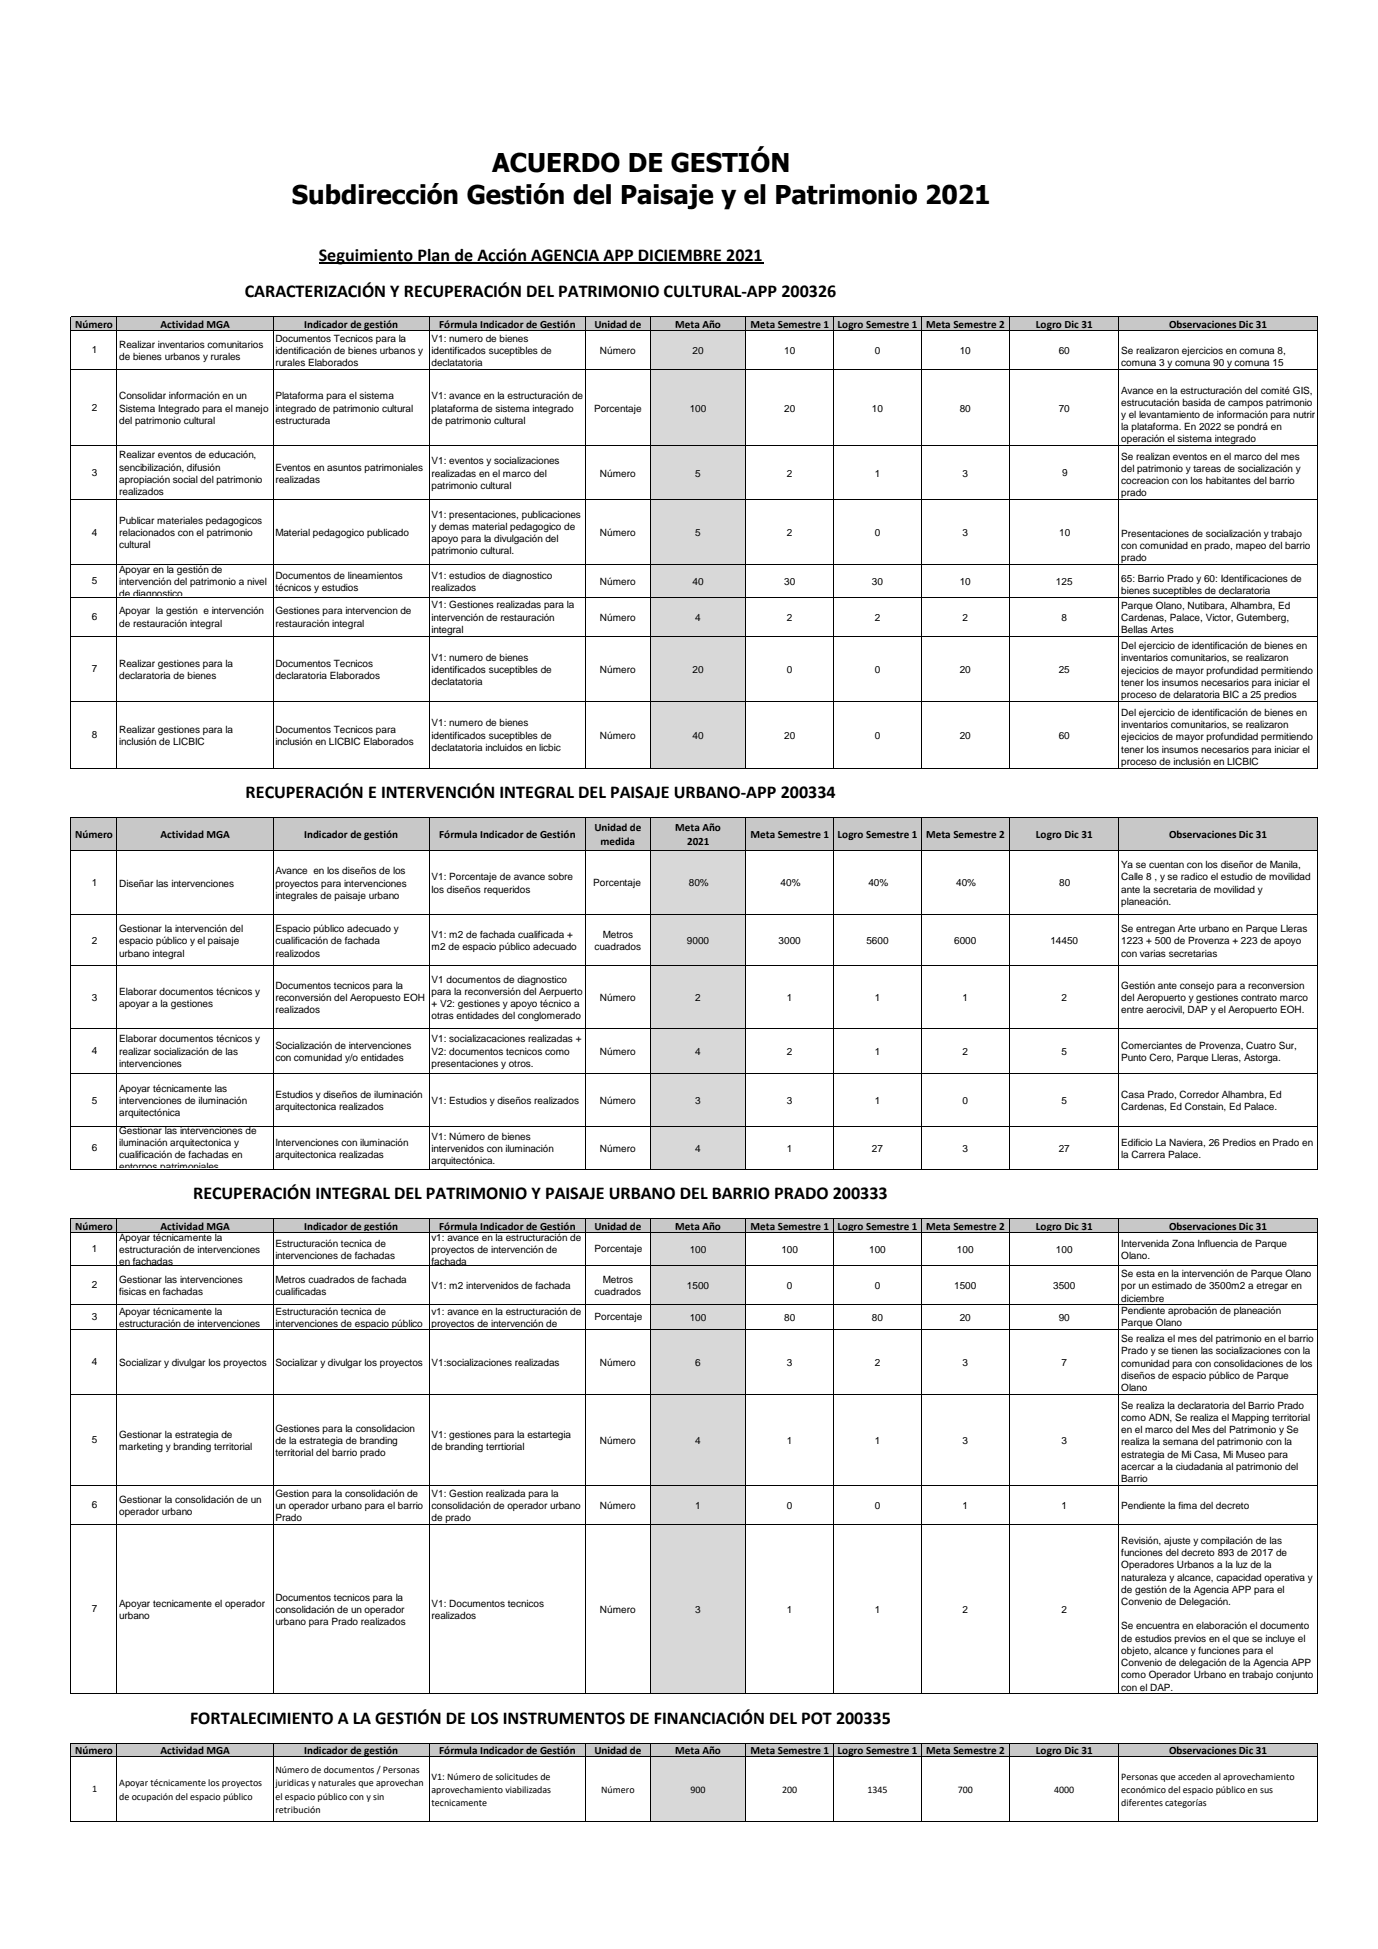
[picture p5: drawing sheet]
<svg xmlns="http://www.w3.org/2000/svg" width="210mm" height="297mm" viewBox="0 0 210 297" stroke-linecap="round" stroke-linejoin="round" font-family="sans-serif">
<defs><g id="words">
<g font-size="3.9">
<text x="75" y="26.2">ACUERDO DE GESTIÓN</text>
<text x="44.5" y="31.1">Subdirección Gestión del Paisaje y el Patrimonio 2021</text>
</g>
<g font-size="2.8">
<text x="48.6" y="39.7">Seguimiento Plan de Acción AGENCIA APP DICIEMBRE 2021</text>
<text x="37.3" y="45.3">CARACTERIZACIÓN Y RECUPERACIÓN DEL PATRIMONIO CULTURAL-APP 200326</text>
<text x="37.4" y="121.6">RECUPERACIÓN E INTERVENCIÓN INTEGRAL DEL PAISAJE URBANO-APP 200334</text>
<text x="29.4" y="182.7">RECUPERACIÓN INTEGRAL DEL PATRIMONIO Y PAISAJE URBANO DEL BARRIO PRADO 200333</text>
<text x="29" y="262.6">FORTALECIMIENTO A LA GESTIÓN DE LOS INSTRUMENTOS DE FINANCIACIÓN DEL POT 200335</text>
</g>
<g font-size="1.7">
<text x="11.5" y="50">Número</text>
<text x="24.5" y="50">Actividad MGA</text>
<text x="46.4" y="50">Indicador de gestión</text>
<text x="66.9" y="50">Fórmula Indicador de Gestión</text>
<text x="90.6" y="50">Unidad de</text>
<text x="102.9" y="50">Meta Año</text>
<text x="114.4" y="50">Meta Semestre 1</text>
<text x="127.6" y="50">Logro Semestre 1</text>
<text x="141.1" y="50">Meta Semestre 2</text>
<text x="157.9" y="50">Logro Dic 31</text>
<text x="178.1" y="50">Observaciones Dic 31</text>
<text x="11.5" y="127.7">Número</text>
<text x="24.5" y="127.7">Actividad MGA</text>
<text x="46.4" y="127.7">Indicador de gestión</text>
<text x="66.9" y="127.7">Fórmula Indicador de Gestión</text>
<text x="90.6" y="126.6">Unidad de</text>
<text x="91.5" y="128.8">medida</text>
<text x="102.9" y="126.6">Meta Año</text>
<text x="104.7" y="128.8">2021</text>
<text x="114.4" y="127.7">Meta Semestre 1</text>
<text x="127.6" y="127.7">Logro Semestre 1</text>
<text x="141.1" y="127.7">Meta Semestre 2</text>
<text x="157.9" y="127.7">Logro Dic 31</text>
<text x="178.1" y="127.7">Observaciones Dic 31</text>
<text x="11.5" y="187.4">Número</text>
<text x="24.5" y="187.4">Actividad MGA</text>
<text x="46.4" y="187.4">Indicador de gestión</text>
<text x="66.9" y="187.4">Fórmula Indicador de Gestión</text>
<text x="90.6" y="187.4">Unidad de</text>
<text x="102.9" y="187.4">Meta Año</text>
<text x="114.4" y="187.4">Meta Semestre 1</text>
<text x="127.6" y="187.4">Logro Semestre 1</text>
<text x="141.1" y="187.4">Meta Semestre 2</text>
<text x="157.9" y="187.4">Logro Dic 31</text>
<text x="178.1" y="187.4">Observaciones Dic 31</text>
<text x="11.5" y="267.3">Número</text>
<text x="24.5" y="267.3">Actividad MGA</text>
<text x="46.4" y="267.3">Indicador de gestión</text>
<text x="66.9" y="267.3">Fórmula Indicador de Gestión</text>
<text x="90.6" y="267.3">Unidad de</text>
<text x="102.9" y="267.3">Meta Año</text>
<text x="114.4" y="267.3">Meta Semestre 1</text>
<text x="127.6" y="267.3">Logro Semestre 1</text>
<text x="141.1" y="267.3">Meta Semestre 2</text>
<text x="157.9" y="267.3">Logro Dic 31</text>
<text x="178.1" y="267.3">Observaciones Dic 31</text>
</g>
<g font-size="1.5">
<text x="14" y="53.8">1</text>
<text x="18.2" y="53">Realizar inventarios comunitarios</text>
<text x="42" y="52">Documentos Tecnicos para la</text>
<text x="42" y="53.9">identificación de bienes urbanos y</text>
<text x="65.8" y="52">V1: numero de bienes</text>
<text x="65.8" y="53.9">identificados suceptibles de</text>
<text x="91.4" y="53.9">Número</text>
<text x="105.5" y="53.9">20</text>
<text x="119.5" y="53.9">10</text>
<text x="133.3" y="53.9">0</text>
<text x="146.2" y="53.9">10</text>
<text x="161.3" y="53.9">60</text>
<text x="170.9" y="53.9">Se realizaron ejercicios en comuna 8,</text>
<text x="18.2" y="54.8">de bienes urbanos y rurales</text>
<text x="42" y="55.8">rurales Elaborados</text>
<text x="65.8" y="55.8">declatatoria</text>
<text x="170.9" y="55.8">comuna 3 y comuna 90 y comuna 15</text>
<text x="170.9" y="60">Avance en la estructuración del comité GIS,</text>
<text x="14" y="62.6">2</text>
<text x="18.2" y="60.9">Consolidar información en un</text>
<text x="18.2" y="62.7">Sistema Integrado para el manejo</text>
<text x="18.2" y="64.6">del patrimonio cultural</text>
<text x="42" y="60.9">Plataforma para el sistema</text>
<text x="42" y="62.7">integrado de patrimonio cultural</text>
<text x="42" y="64.6">estructurada</text>
<text x="65.8" y="60.9">V1: avance en la estructuración de</text>
<text x="65.8" y="62.7">plataforma de sistema integrado</text>
<text x="65.8" y="64.6">de patrimonio cultural</text>
<text x="90.5" y="62.7">Porcentaje</text>
<text x="105.1" y="62.7">100</text>
<text x="119.5" y="62.7">20</text>
<text x="132.9" y="62.7">10</text>
<text x="146.2" y="62.7">80</text>
<text x="161.3" y="62.7">70</text>
<text x="170.9" y="61.8">estrucutación basida de campos patrimonio</text>
<text x="170.9" y="63.7">y el levantamiento de información para nutrir</text>
<text x="170.9" y="65.5">la plataforma. En 2022 se pondrá en</text>
<text x="18.2" y="69.8">Realizar eventos de educación,</text>
<text x="18.2" y="71.7">sencibilización, difusión</text>
<text x="42" y="71.7">Eventos en asuntos patrimoniales</text>
<text x="65.8" y="70.8">V1: eventos y socializaciones</text>
<text x="170.9" y="67.4">operación el sistema integrado</text>
<text x="170.9" y="70">Se realizan eventos en el marco del mes</text>
<text x="170.9" y="71.9">del patrimonio y tareas de socialización y</text>
<text x="14" y="72.5">3</text>
<text x="18.2" y="73.6">apropiación social del patrimonio</text>
<text x="18.2" y="75.4">realizados</text>
<text x="42" y="73.6">realizadas</text>
<text x="65.8" y="72.6">realizadas en el marco del</text>
<text x="65.8" y="74.5">patrimonio cultural</text>
<text x="91.4" y="72.6">Número</text>
<text x="105.9" y="72.6">5</text>
<text x="119.9" y="72.6">2</text>
<text x="133.3" y="72.6">1</text>
<text x="146.7" y="72.6">3</text>
<text x="161.8" y="72.5">9</text>
<text x="170.9" y="73.8">cocreacion con los habitantes del barrio</text>
<text x="170.9" y="75.6">prado</text>
<text x="14" y="81.6">4</text>
<text x="18.2" y="79.8">Publicar materiales pedagogicos</text>
<text x="18.2" y="81.7">relacionados con el patrimonio</text>
<text x="18.2" y="83.5">cultural</text>
<text x="42" y="81.7">Material pedagogico publicado</text>
<text x="65.8" y="78.9">V1: presentaciones, publicaciones</text>
<text x="65.8" y="80.7">y demas material pedagogico de</text>
<text x="65.8" y="82.6">apoyo para la divulgación del</text>
<text x="91.4" y="81.7">Número</text>
<text x="105.9" y="81.7">5</text>
<text x="119.9" y="81.7">2</text>
<text x="133.3" y="81.7">0</text>
<text x="146.7" y="81.7">3</text>
<text x="161.4" y="81.6">10</text>
<text x="170.9" y="81.8">Presentaciones de socialización y trabajo</text>
<text x="170.9" y="83.7">con comunidad en prado, mapeo del barrio</text>
<text x="14" y="89">5</text>
<text x="18.2" y="87.3">Apoyar en la gestión de</text>
<text x="18.2" y="89.1">intervención del patrimonio a nivel</text>
<text x="42" y="88.2">Documentos de lineamientos</text>
<text x="65.8" y="84.5">patrimonio cultural.</text>
<text x="65.8" y="88.2">V1: estudios de diagnostico</text>
<text x="91.4" y="89.1">Número</text>
<text x="105.5" y="89.1">40</text>
<text x="119.5" y="89.1">30</text>
<text x="132.9" y="89.1">30</text>
<text x="146.2" y="89.1">10</text>
<text x="160.9" y="89.1">125</text>
<text x="170.9" y="85.5">prado</text>
<text x="170.9" y="88.6">65: Barrio Prado y 60: Identificaciones de</text>
<text x="14" y="94.5">6</text>
<text x="18.2" y="91">de diagnostico</text>
<text x="18.2" y="93.6">Apoyar la gestión e intervención</text>
<text x="18.2" y="95.5">de restauración integral</text>
<text x="42" y="90">técnicos y estudios</text>
<text x="42" y="93.6">Gestiones para intervencion de</text>
<text x="42" y="95.5">restauración integral</text>
<text x="65.8" y="90">realizados</text>
<text x="65.8" y="92.7">V1: Gestiones realizadas para la</text>
<text x="65.8" y="94.5">intervención de restauración</text>
<text x="91.4" y="94.5">Número</text>
<text x="105.9" y="94.5">4</text>
<text x="119.9" y="94.5">2</text>
<text x="133.3" y="94.5">2</text>
<text x="146.7" y="94.5">2</text>
<text x="161.7" y="94.5">8</text>
<text x="170.9" y="90.5">bienes suceptibles de declaratoria</text>
<text x="170.9" y="92.7">Parque Olano, Nutibara, Alhambra, Ed</text>
<text x="170.9" y="94.6">Cardenas, Palace, Victor, Gutemberg,</text>
<text x="18.2" y="101.6">Realizar gestiones para la</text>
<text x="42" y="101.6">Documentos Tecnicos</text>
<text x="65.8" y="96.4">integral</text>
<text x="65.8" y="100.6">V1: numero de bienes</text>
<text x="170.9" y="96.5">Bellas Artes</text>
<text x="170.9" y="98.9">Del ejercicio de identificación de bienes en</text>
<text x="170.9" y="100.8">inventarios comunitarios, se realizaron</text>
<text x="14" y="102.4">7</text>
<text x="18.2" y="103.4">declaratoria de bienes</text>
<text x="42" y="103.4">declaratoria Elaborados</text>
<text x="65.8" y="102.5">identificados suceptibles de</text>
<text x="65.8" y="104.4">declatatoria</text>
<text x="91.4" y="102.5">Número</text>
<text x="105.5" y="102.5">20</text>
<text x="119.9" y="102.5">0</text>
<text x="133.3" y="102.5">0</text>
<text x="146.2" y="102.5">20</text>
<text x="161.3" y="102.5">25</text>
<text x="170.9" y="102.6">ejecicios de mayor profundidad permitiendo</text>
<text x="170.9" y="104.5">tener los insumos necesarios para iniciar el</text>
<text x="170.9" y="106.4">proceso de delaratoria BIC a 25 predios</text>
<text x="14" y="112.5">8</text>
<text x="18.2" y="111.6">Realizar gestiones para la</text>
<text x="18.2" y="113.5">inclusión de LICBIC</text>
<text x="42" y="111.6">Documentos Tecnicos para</text>
<text x="42" y="113.5">inclusión en LICBIC Elaborados</text>
<text x="65.8" y="110.7">V1: numero de bienes</text>
<text x="65.8" y="112.5">identificados suceptibles de</text>
<text x="91.4" y="112.5">Número</text>
<text x="105.5" y="112.5">40</text>
<text x="119.5" y="112.5">20</text>
<text x="133.3" y="112.5">0</text>
<text x="146.2" y="112.5">20</text>
<text x="161.3" y="112.5">60</text>
<text x="170.9" y="109.1">Del ejercicio de identificación de bienes en</text>
<text x="170.9" y="110.9">inventarios comunitarios, se realizaron</text>
<text x="170.9" y="112.8">ejecicios de mayor profundidad permitiendo</text>
<text x="65.8" y="114.4">declatatoria incluidos en licbic</text>
<text x="170.9" y="114.7">tener los insumos necesarios para iniciar el</text>
<text x="170.9" y="116.5">proceso de inclusión en LICBIC</text>
<text x="14" y="135">1</text>
<text x="18.2" y="135.1">Diseñar las intervenciones</text>
<text x="42" y="133.2">Avance en los diseños de los</text>
<text x="42" y="135.1">proyectos para intervenciones</text>
<text x="42" y="136.9">integrales de paisaje urbano</text>
<text x="65.8" y="134.1">V1: Porcentaje de avance sobre</text>
<text x="65.8" y="136">los diseños requeridos</text>
<text x="90.4" y="135">Porcentaje</text>
<text x="105" y="135">80%</text>
<text x="118.9" y="135">40%</text>
<text x="132.3" y="135">40%</text>
<text x="145.7" y="135">40%</text>
<text x="161.4" y="135">80</text>
<text x="170.9" y="132.3">Ya se cuentan con los diseñor de Manila,</text>
<text x="170.9" y="134.1">Calle 8 , y se radico el estudio de movilidad</text>
<text x="170.9" y="136">ante la secretaria de movilidad y</text>
<text x="170.9" y="137.9">planeación.</text>
<text x="14" y="143.8">2</text>
<text x="18.2" y="142">Gestionar la intervención del</text>
<text x="18.2" y="143.9">espacio público y el paisaje</text>
<text x="42" y="142">Espacio público adecuado y</text>
<text x="42" y="143.9">cualificación de fachada</text>
<text x="65.8" y="142.9">V1: m2 de fachada cualificada +</text>
<text x="91.8" y="142.9">Metros</text>
<text x="104.7" y="143.9">9000</text>
<text x="118.6" y="143.9">3000</text>
<text x="132" y="143.9">5600</text>
<text x="145.4" y="143.9">6000</text>
<text x="160.1" y="143.9">14450</text>
<text x="170.9" y="142">Se entregan Arte urbano en Parque Lleras</text>
<text x="170.9" y="143.9">1223 + 500 de Provenza + 223 de apoyo</text>
<text x="18.2" y="145.7">urbano integral</text>
<text x="42" y="145.7">realizodos</text>
<text x="65.8" y="144.8">m2 de espacio público adecuado</text>
<text x="65.8" y="149.7">V1 documentos de diagnostico</text>
<text x="90.6" y="144.8">cuadrados</text>
<text x="170.9" y="145.7">con varias secretarias</text>
<text x="14" y="152.4">3</text>
<text x="18.2" y="151.6">Elaborar documentos técnicos y</text>
<text x="18.2" y="153.4">apoyar a la gestiones</text>
<text x="42" y="150.6">Documentos tecnicos para la</text>
<text x="42" y="152.5">reconversión del Aeropuesto EOH</text>
<text x="42" y="154.4">realizados</text>
<text x="65.8" y="151.6">para la reconversión del Aerpuerto</text>
<text x="65.8" y="153.4">+ V2: gestiones y apoyo técnico a</text>
<text x="65.8" y="155.3">otras entidades del conglomerado</text>
<text x="91.4" y="152.5">Número</text>
<text x="105.9" y="152.5">2</text>
<text x="119.9" y="152.5">1</text>
<text x="133.3" y="152.5">1</text>
<text x="146.7" y="152.5">1</text>
<text x="161.7" y="152.5">2</text>
<text x="170.9" y="150.6">Gestión ante consejo para a reconversion</text>
<text x="170.9" y="152.5">del Aeropuerto y gestiones contrato marco</text>
<text x="170.9" y="154.4">entre aerocivil, DAP y el Aeropuerto EOH.</text>
<text x="14" y="160.6">4</text>
<text x="18.2" y="158.8">Elaborar documentos técnicos y</text>
<text x="18.2" y="160.7">realizar socialización de las</text>
<text x="42" y="159.7">Socialización de intervenciones</text>
<text x="42" y="161.6">con comunidad y/o entidades</text>
<text x="65.8" y="158.8">V1: socializacaciones realizadas +</text>
<text x="65.8" y="160.7">V2: documentos tecnicos como</text>
<text x="91.4" y="160.7">Número</text>
<text x="105.9" y="160.7">4</text>
<text x="119.9" y="160.7">2</text>
<text x="133.3" y="160.7">1</text>
<text x="146.7" y="160.7">2</text>
<text x="161.7" y="160.7">5</text>
<text x="170.9" y="159.7">Comerciantes de Provenza, Cuatro Sur,</text>
<text x="170.9" y="161.6">Punto Cero, Parque Lleras, Astorga.</text>
<text x="18.2" y="162.5">intervenciones</text>
<text x="18.2" y="166.4">Apoyar técnicamente las</text>
<text x="42" y="167.3">Estudios y diseños de iluminación</text>
<text x="65.8" y="162.5">presentaciones y otros.</text>
<text x="170.9" y="167.3">Casa Prado, Corredor Alhambra, Ed</text>
<text x="14" y="168.1">5</text>
<text x="18.2" y="168.2">intervenciones de iluminación</text>
<text x="18.2" y="170.1">arquitectónica</text>
<text x="18.2" y="172.7">Gestionar las intervenciones de</text>
<text x="42" y="169.1">arquitectonica realizados</text>
<text x="65.8" y="168.2">V1: Estudios y diseños realizados</text>
<text x="65.8" y="173.6">V1: Número de bienes</text>
<text x="91.4" y="168.2">Número</text>
<text x="105.9" y="168.2">3</text>
<text x="119.9" y="168.2">3</text>
<text x="133.3" y="168.2">1</text>
<text x="146.7" y="168.2">0</text>
<text x="161.7" y="168.2">5</text>
<text x="170.9" y="169.1">Cardenas, Ed Constain, Ed Palace.</text>
<text x="14" y="175.4">6</text>
<text x="18.2" y="174.6">iluminación arquitectonica y</text>
<text x="18.2" y="176.4">cualificación de fachadas en</text>
<text x="18.2" y="178.3">entornos patrimoniales</text>
<text x="42" y="174.6">Intervenciones con iluminación</text>
<text x="42" y="176.4">arquitectonica realizadas</text>
<text x="65.8" y="175.5">intervenidos con iluminación</text>
<text x="65.8" y="177.4">arquitectónica.</text>
<text x="91.4" y="175.5">Número</text>
<text x="105.9" y="175.5">4</text>
<text x="119.9" y="175.5">1</text>
<text x="132.9" y="175.5">27</text>
<text x="146.7" y="175.5">3</text>
<text x="161.3" y="175.5">27</text>
<text x="170.9" y="174.6">Edificio La Naviera, 26 Predios en Prado en</text>
<text x="170.9" y="176.4">la Carrera Palace.</text>
<text x="14" y="190.8">1</text>
<text x="18.2" y="189">Apoyar técnicamente la</text>
<text x="18.2" y="190.9">estructuración de intervenciones</text>
<text x="42" y="189.9">Estructuración tecnica de</text>
<text x="42" y="191.8">intervenciones de fachadas</text>
<text x="65.8" y="189">v1: avance en la estructuración de</text>
<text x="65.8" y="190.9">proyectos de intervención de</text>
<text x="90.6" y="190.8">Porcentaje</text>
<text x="105.1" y="190.9">100</text>
<text x="119.1" y="190.9">100</text>
<text x="132.4" y="190.9">100</text>
<text x="145.8" y="190.9">100</text>
<text x="160.9" y="190.9">100</text>
<text x="170.9" y="189.9">Intervenida Zona Influencia de Parque</text>
<text x="170.9" y="191.8">Olano.</text>
<text x="14" y="196.3">2</text>
<text x="18.2" y="192.7">en fachadas</text>
<text x="18.2" y="195.4">Gestionar las intervenciones</text>
<text x="18.2" y="197.3">fisicas en fachadas</text>
<text x="42" y="195.4">Metros cuadrados de fachada</text>
<text x="42" y="197.3">cualificadas</text>
<text x="65.8" y="192.7">fachada</text>
<text x="65.8" y="196.4">V1: m2 intervenidos de fachada</text>
<text x="90.6" y="197.3">cuadrados</text>
<text x="91.8" y="195.4">Metros</text>
<text x="104.7" y="196.4">1500</text>
<text x="119.9" y="196.4">0</text>
<text x="133.3" y="196.4">0</text>
<text x="145.4" y="196.4">1500</text>
<text x="160.5" y="196.4">3500</text>
<text x="170.9" y="194.6">Se esta en la intervención de Parque Olano</text>
<text x="170.9" y="196.4">por un estimado de 3500m2 a etregar en</text>
<text x="14" y="201.2">3</text>
<text x="18.2" y="200.3">Apoyar técnicamente la</text>
<text x="18.2" y="202.2">estructuración de intervenciones</text>
<text x="42" y="200.3">Estructuración tecnica de</text>
<text x="42" y="202.2">intervenciones de espacio público</text>
<text x="65.8" y="200.3">v1: avance en la estructuración de</text>
<text x="65.8" y="202.2">proyectos de intervención de</text>
<text x="90.6" y="201.2">Porcentaje</text>
<text x="105.1" y="201.2">100</text>
<text x="119.5" y="201.2">80</text>
<text x="132.9" y="201.2">80</text>
<text x="146.2" y="201.2">20</text>
<text x="161.3" y="201.2">90</text>
<text x="170.9" y="198.3">diciembre</text>
<text x="170.9" y="200.1">Pendiente aprobación de planeación</text>
<text x="170.9" y="202">Parque Olano</text>
<text x="14" y="208">4</text>
<text x="18.2" y="208.1">Socializar y divulgar los proyectos</text>
<text x="42" y="208.1">Socializar y divulgar los proyectos</text>
<text x="65.8" y="208.1">V1:socializaciones realizadas</text>
<text x="91.4" y="208.1">Número</text>
<text x="105.9" y="208.1">6</text>
<text x="119.9" y="208.1">3</text>
<text x="133.3" y="208.1">2</text>
<text x="146.7" y="208.1">3</text>
<text x="161.7" y="208.1">7</text>
<text x="170.9" y="204.5">Se realiza el mes del patrimonio en el barrio</text>
<text x="170.9" y="206.3">Prado y se tienen las socializaciones con la</text>
<text x="170.9" y="208.2">comunidad para con consolidaciones de los</text>
<text x="170.9" y="210.1">diseños de espacio público de Parque</text>
<text x="170.9" y="211.9">Olano</text>
<text x="170.9" y="214.6">Se realiza la declaratoria del Barrio Prado</text>
<text x="14" y="219.9">5</text>
<text x="18.2" y="219">Gestionar la estrategia de</text>
<text x="18.2" y="220.9">marketing y branding territorial</text>
<text x="42" y="218.1">Gestiones para la consolidacion</text>
<text x="42" y="220">de la estrategia de branding</text>
<text x="42" y="221.8">territorial del barrio prado</text>
<text x="65.8" y="219">V1: gestiones para la estartegia</text>
<text x="65.8" y="220.9">de branding terrtiorial</text>
<text x="91.4" y="220">Número</text>
<text x="105.9" y="220">4</text>
<text x="119.9" y="220">1</text>
<text x="133.3" y="220">1</text>
<text x="146.7" y="220">3</text>
<text x="161.7" y="220">3</text>
<text x="170.9" y="216.5">como ADN, Se realiza el Mapping territorial</text>
<text x="170.9" y="218.3">en el marco del Mes del Patrimonio y Se</text>
<text x="170.9" y="220.2">realiza la semana del patrimonio con la</text>
<text x="170.9" y="222.1">estrategia de Mi Casa, Mi Museo para</text>
<text x="170.9" y="223.9">acercar a la ciudadania al patrimonio del</text>
<text x="170.9" y="225.8">Barrio</text>
<text x="14" y="229.8">6</text>
<text x="18.2" y="228.9">Gestionar la consolidación de un</text>
<text x="18.2" y="230.8">operador urbano</text>
<text x="42" y="228">Gestion para la consolidación de</text>
<text x="42" y="229.9">un operador urbano para el barrio</text>
<text x="42" y="231.7">Prado</text>
<text x="65.8" y="228">V1: Gestion realizada para la</text>
<text x="65.8" y="229.9">consolidación de operador urbano</text>
<text x="65.8" y="231.7">de prado</text>
<text x="91.4" y="229.9">Número</text>
<text x="105.9" y="229.9">1</text>
<text x="119.9" y="229.9">0</text>
<text x="133.3" y="229.9">0</text>
<text x="146.7" y="229.9">1</text>
<text x="161.7" y="229.9">1</text>
<text x="170.9" y="229.9">Pendiente la fima del decreto</text>
<text x="170.9" y="235.2">Revisión, ajuste y compilación de las</text>
<text x="170.9" y="237.1">funciones del decreto 893 de 2017 de</text>
<text x="170.9" y="238.9">Operadores Urbanos a la luz de la</text>
<text x="14" y="245.7">7</text>
<text x="18.2" y="244.8">Apoyar tecnicamente el operador</text>
<text x="42" y="243.9">Documentos tecnicos para la</text>
<text x="42" y="245.7">consolidación de un operador</text>
<text x="65.8" y="244.8">V1: Documentos tecnicos</text>
<text x="91.4" y="245.7">Número</text>
<text x="105.9" y="245.7">3</text>
<text x="119.9" y="245.7">1</text>
<text x="133.3" y="245.7">1</text>
<text x="146.7" y="245.7">2</text>
<text x="161.7" y="245.7">2</text>
<text x="170.9" y="240.8">naturaleza y alcance, capacidad operativa y</text>
<text x="170.9" y="242.7">de gestión de la Agencia APP para el</text>
<text x="170.9" y="244.5">Convenio de Delegación.</text>
<text x="18.2" y="246.7">urbano</text>
<text x="42" y="247.6">urbano para Prado realizados</text>
<text x="65.8" y="246.7">realizados</text>
<text x="170.9" y="248.2">Se encuentra en elaboración el documento</text>
<text x="170.9" y="250.1">de estudios previos en el que se incluye el</text>
<text x="170.9" y="252">objeto, alcance y funciones para el</text>
<text x="170.9" y="253.8">Convenio de delegación de la Agencia APP</text>
<text x="170.9" y="255.7">como Operador Urbano en trabajo conjunto</text>
<text x="170.9" y="257.6">con el DAP.</text>
<text x="14.1" y="273">1</text>
<text x="18.2" y="272.2">Apoyar técnicamente los proyectos</text>
<text x="18.2" y="274.2">de ocupación del espacio público</text>
<text x="42" y="270.2">Número de documentos / Personas</text>
<text x="42" y="272.2">juridicas y naturales que aprovechan</text>
<text x="42" y="274.2">el espacio público con y sin</text>
<text x="65.8" y="271.1">V1: Número de solicitudes de</text>
<text x="65.8" y="273.1">aprovechamiento viabilizadas</text>
<text x="65.8" y="275.1">tecnicamente</text>
<text x="91.6" y="273.1">Número</text>
<text x="105.2" y="273.1">900</text>
<text x="119.2" y="273.1">200</text>
<text x="132.2" y="273.1">1345</text>
<text x="145.9" y="273.1">700</text>
<text x="160.6" y="273.1">4000</text>
<text x="170.9" y="271.1">Personas que acceden al aprovechamiento</text>
<text x="170.9" y="273.1">económico del espacio público en sus</text>
<text x="170.9" y="275.1">diferentes categorías</text>
<text x="42" y="276.1">retribución</text>
</g>
</g></defs>
<path d="M10.8 48.3h189.9v2h-189.9z" fill-rule="evenodd" fill="#c8c8c8"/>
<g fill="#d8d8d8">
<path d="M99 50.3h14.6v6h-14.6z" fill-rule="evenodd"/>
<path d="M99 56.3h14.6v11.6h-14.6z" fill-rule="evenodd"/>
<path d="M99 67.9h14.6v8.2h-14.6z" fill-rule="evenodd"/>
<path d="M99 76.1h14.6v9.9h-14.6z" fill-rule="evenodd"/>
<path d="M99 86h14.6v5h-14.6z" fill-rule="evenodd"/>
<path d="M99 90.9h14.6v6.1h-14.6z" fill-rule="evenodd"/>
<path d="M99 96.9h14.6v10h-14.6z" fill-rule="evenodd"/>
<path d="M99 106.8h14.6v10.2h-14.6z" fill-rule="evenodd"/>
</g>
<path d="M10.8 124.6h189.9v5h-189.9z" fill-rule="evenodd" fill="#c8c8c8"/>
<g fill="#d8d8d8">
<path d="M99 129.5h14.6v9.9h-14.6z" fill-rule="evenodd"/>
<path d="M99 139.3h14.6v7.9h-14.6z" fill-rule="evenodd"/>
<path d="M99 147.1h14.6v9.6h-14.6z" fill-rule="evenodd"/>
<path d="M99 156.6h14.6v7h-14.6z" fill-rule="evenodd"/>
<path d="M99 163.5h14.6v8.2h-14.6z" fill-rule="evenodd"/>
<path d="M99 171.6h14.6v6.5h-14.6z" fill-rule="evenodd"/>
</g>
<path d="M10.8 185.7h189.9v2h-189.9z" fill-rule="evenodd" fill="#c8c8c8"/>
<g fill="#d8d8d8">
<path d="M99 187.7h14.6v5.1h-14.6z" fill-rule="evenodd"/>
<path d="M99 192.8h14.6v6h-14.6z" fill-rule="evenodd"/>
<path d="M99 198.7h14.6v3.8h-14.6z" fill-rule="evenodd"/>
<path d="M99 202.5h14.6v9.9h-14.6z" fill-rule="evenodd"/>
<path d="M99 212.4h14.6v13.9h-14.6z" fill-rule="evenodd"/>
<path d="M99 226.3h14.6v6h-14.6z" fill-rule="evenodd"/>
<path d="M99 232.2h14.6v25.9h-14.6z" fill-rule="evenodd"/>
</g>
<path d="M10.8 265.6h189.9v2.1h-189.9z" fill-rule="evenodd" fill="#c8c8c8"/>
<path d="M99 267.6h14.6v9.9h-14.6z" fill-rule="evenodd" fill="#d8d8d8"/>
<path d="M48.6 40.1h67.7" fill="none" stroke="#000" stroke-width=".17"/>
<g fill="none" stroke="#000" stroke-width=".15">
<path d="M10.8 48.2v68.9M10.9 50.3h159.5M10.9 56.3h159.5M10.9 48.3h189.8M17.8 48.4v68.7M41.6 48.4v68.7M65.4 48.4v68.7M89.2 48.4v68.7M99.1 48.4v68.7M113.6 48.4v68.7M127 48.4v68.7M140.4 48.4v68.7"/>
<path d="M153.8 48.4v68.7M170.5 50.3v66.6M170.6 50.3h30.1M170.6 56.3h30.1M200.7 50.4v66.7M10.9 67.9h159.5M10.9 76.1h159.5M170.6 67.9h30.1M170.6 76.1h30.1M10.9 86h159.5M10.9 91h159.5M10.9 96.9h159.5"/>
<path d="M170.6 86h30.1M170.6 91h30.1M170.6 96.9h30.1M10.9 106.8h159.5M10.9 117h189.8M170.6 106.8h30.1M10.8 124.5v53.7M10.9 129.5h159.5M10.9 139.4h159.5M10.9 124.6h189.8M17.8 124.7v53.5M41.6 124.7v53.5"/>
<path d="M65.4 124.7v53.5M89.2 124.7v53.5M99.1 124.7v53.5M113.6 124.7v53.5M127 124.7v53.5M140.4 124.7v53.5M153.8 124.7v53.5M170.5 124.7v53.3M170.6 129.5h30.1M170.6 139.4h30.1M200.7 124.7v4.8M200.7 129.6v48.6"/>
<path d="M10.9 147.2h159.5M10.9 156.6h159.5M170.6 147.2h30.1M170.6 156.6h30.1M10.9 163.5h159.5M10.9 171.7h159.5M10.9 178.1h189.8M170.6 163.5h30.1M170.6 171.7h30.1M10.8 185.6v72.5M10.9 187.7h159.5M10.9 192.8h159.5"/>
<path d="M10.9 198.8h159.5M10.9 185.7h189.8M17.8 185.8v72.3M41.6 185.8v72.3M65.4 185.8v72.3M89.2 185.8v72.3M99.1 185.8v72.3M113.6 185.8v72.3M127 185.8v72.3M140.4 185.8v72.3M153.8 185.8v72.3M170.5 187.7v70.3"/>
<path d="M170.6 187.7h30.1M170.6 192.8h30.1M170.6 198.8h30.1M200.7 187.8v70.3M10.9 202.5h159.5M10.9 212.4h159.5M170.6 202.5h30.1M170.6 212.4h30.1M10.9 226.3h159.5M10.9 232.3h159.5M170.6 226.3h30.1M170.6 232.3h30.1"/>
<path d="M10.9 258h189.8M10.8 265.6v11.9M10.9 267.7h159.5M10.9 277.5h189.8M10.9 265.6h189.8M17.8 265.7v11.8M41.6 265.7v11.8M65.4 265.7v11.8M89.2 265.7v11.8M99.1 265.7v11.8M113.6 265.7v11.8M127 265.7v11.8"/>
<path d="M140.4 265.7v11.8M153.8 265.7v11.8M170.5 267.6v9.8M170.6 267.7h30.1M200.7 267.7v9.8"/>
</g>
<g fill="#000">
<path d="M170.4 48.4h.2v1.9h-.2z" fill-rule="evenodd"/>
<path d="M200.6 48.4h.1v1.9h-.1z" fill-rule="evenodd"/>
<path d="M170.4 185.8h.2v1.9h-.2z" fill-rule="evenodd"/>
<path d="M200.6 185.8h.1v1.9h-.1z" fill-rule="evenodd"/>
<path d="M170.4 265.7h.2v1.9h-.2z" fill-rule="evenodd"/>
<path d="M200.6 265.7h.1v1.9h-.1z" fill-rule="evenodd"/>
</g>
<use href="#words"/>
</svg>
